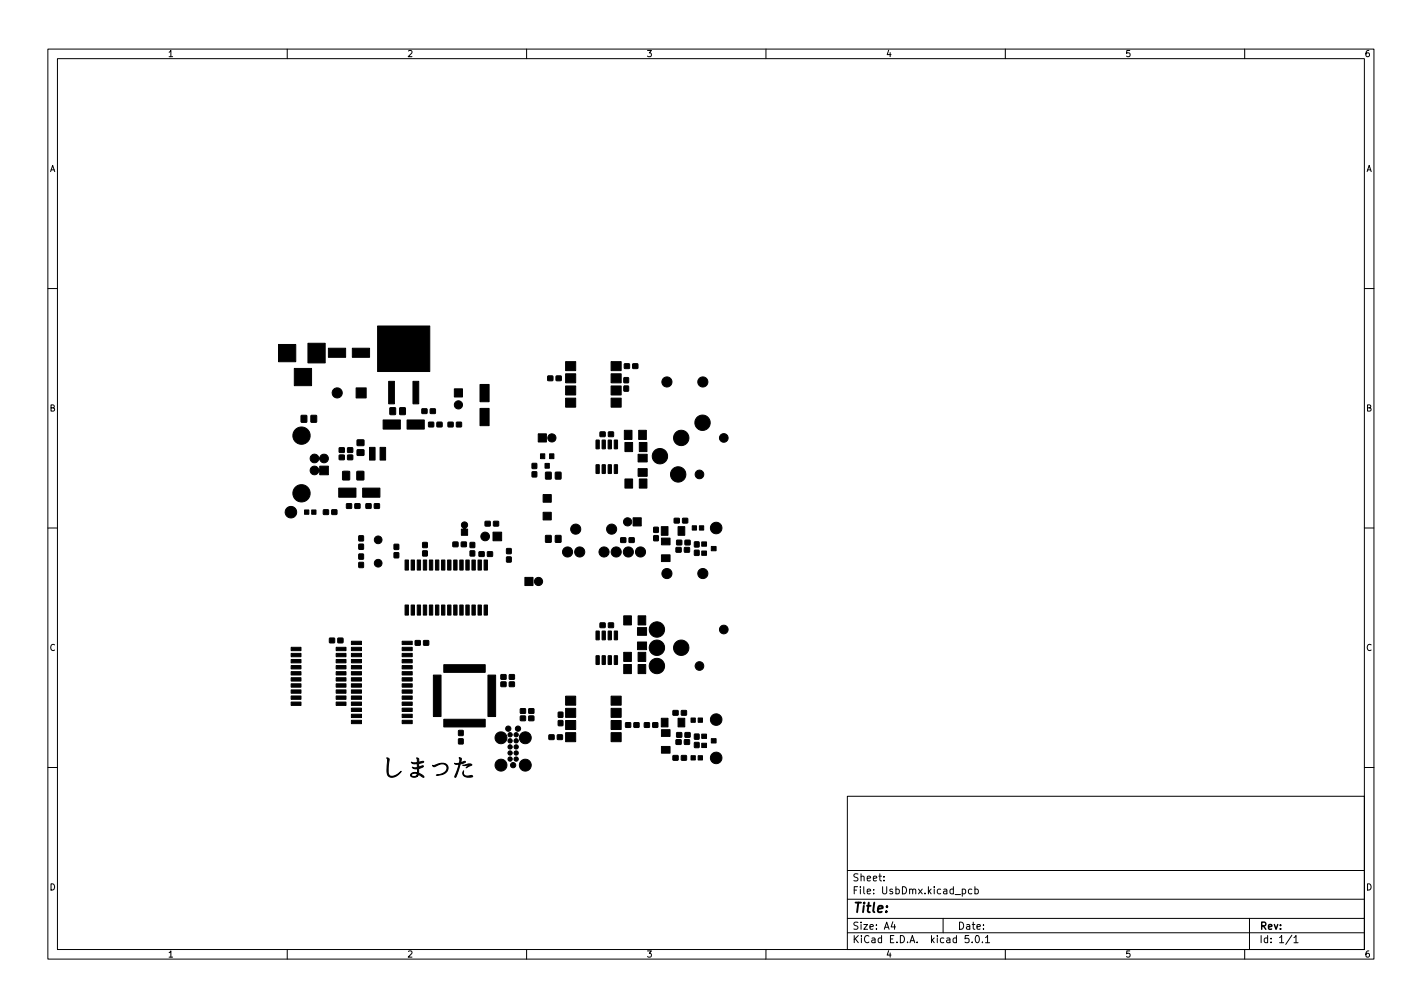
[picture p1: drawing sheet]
<svg xmlns="http://www.w3.org/2000/svg" width="297mm" height="210mm" viewBox="0 0 297 210" stroke-linecap="round" stroke-linejoin="round" font-family="sans-serif">
<defs><g id="words">
<text font-size="2.8" x="178" y="190.6">Title:</text>
<g font-size="2.1">
<text x="178" y="184">Sheet:</text>
<text x="178" y="186.7">File: UsbDmx.kicad_pcb</text>
<text x="178" y="196.9">KiCad E.D.A. kicad 5.0.1</text>
<text x="178" y="194.1">Size: A4</text>
<text x="200" y="194.1">Date:</text>
<text x="263" y="194.1">Rev:</text>
<text x="263" y="196.9">Id: 1/1</text>
</g>
<g font-size="1.8">
<text x="35" y="11.9">1</text>
<text x="85" y="11.9">2</text>
<text x="135" y="11.9">3</text>
<text x="185" y="11.9">4</text>
<text x="235" y="11.9">5</text>
<text x="285" y="11.9">6</text>
<text x="10.3" y="35.9">A</text>
<text x="285.3" y="35.9">A</text>
<text x="10.3" y="85.9">B</text>
<text x="285.3" y="85.9">B</text>
<text x="10.3" y="135.9">C</text>
<text x="285.3" y="135.9">C</text>
<text x="10.3" y="185.9">D</text>
<text x="285.3" y="185.9">D</text>
<text x="35" y="199.9">1</text>
<text x="85" y="199.9">2</text>
<text x="135" y="199.9">3</text>
<text x="185" y="199.9">4</text>
<text x="235" y="199.9">5</text>
<text x="285" y="199.9">6</text>
</g>
</g></defs>
<g fill="none" stroke="#000" stroke-width=".21">
<path d="M10 10.2h277v190.1h-277zM12 12.2h273v186.1h-273zM60 10.2v2M110 10.2v2M160 10.2v2M210 10.2v2M260 10.2v2M10 60.2h2M285 60.2h2M10 110.2h2M285 110.2h2M10 160.2h2"/>
<path d="M177 166.3h108v32h-108zM285 160.2h2M60 198.3v2M110 198.3v2M160 198.3v2M177 194.8h108M177 191.8h108M177 187.8h108M177 181.8h108M184.6 183.8v.1M184.6 183v.1M186.5 192.5l-.4 1h1"/>
<path d="M186.9 193v1M197 191.8v3M201 185.7l.4-.1 .3 .3-.1 .7h-.6M202.4 195.3h-.8v.7l.2-.1 .5 .1 .1 .2v.5l-.3 .1-.5-.1M203 185.7l-.4-.1-.3 .3 .1 .7h.6M203.1 196.7v.1M203.6 185.7l.5-.1 .3 .3-.2 .7h-.6M203.6 185.1v1.5M203.9 195.4l.2-.1a.8 .8 0 0 1 .5 .8 .8 .8 0 0 1-.5 .7 1 1 0 0 1-.2-1.4zM205.2 196.7v.1M205.9 195.8l.4-.5v1.5M205.9 196.8h.8"/>
<path d="M210 198.3v2M260 198.3v2M261 191.8v6.5M269.9 195.3l-1.3 1.9M270.3 195.8l.4-.5v1.5M270.3 196.8h.8"/>
</g>
<g fill="#000" stroke="#000" stroke-width=".21">
<path d="M58.2 71.9h3.6v3.6h-3.6zM64.3 71.7h3.6v4.1h-3.6zM68.6 72.7h3.6v1.9h-3.6zM73.6 72.7h3.6v1.9h-3.6zM78.9 68.1h10.9v9.5h-10.9zM114.4 78.5h1.1v1h-1.1zM116.2 78.5h1v1h-1zM118.2 78h2.1v1.9h-2.1zM118.2 75.5h2.1v1.9h-2.1zM127.7 78h2.1v1.9h-2.1zM127.7 75.5h2.1v1.9h-2.1zM130.3 78.9h1v1h-1z"/>
<path d="M130.4 76h1.1v.9h-1.1zM132.2 76h1v.9h-1zM62.9 86.8h1.2l-.1 1.4-1.1-.1zM61.5 76.9h3.6v3.6h-3.6zM65 97.7a1.18 1.18 0 0 1 1.7 .3l.1-.7h1.8v1.8h-1.8l-.1-.7a.94 .94 0 0 1-1.3 .6 .94 .94 0 0 1-.4-1.3zM65 95.2a1.05 1.05 0 0 1 1.7 .4 .9 .9 0 0 1 1.1-.8 .9 .9 0 0 1 .6 1.2 .9 .9 0 0 1-1.3 .4l-.4-.6a.93 .93 0 0 1-1.3 .8 .93 .93 0 0 1-.4-1.4zM65 86.8h1.1v1.4l-1.2-.1zM70.9 95h1v1h-1zM70.9 93.5h1v.9h-1zM71.6 98.4l1.4 .1v1.7h-1.4zM72.6 95h1.1v1h-1.1zM72.6 93.5h1.1v.9h-1.1z"/>
<path d="M74.6 98.4l1.4 .1v1.7h-1.5zM74.6 93.9h1.4v1.1l-1.4 .1zM74.6 91.9l1.4-.1v1.2h-1.4zM74.4 81h2.1v2.1h-2.1zM77.2 93.4h1.1v2.7h-1.1zM79.4 93.4h1.1v2.7h-1.1zM81.2 79.6h1.2v4.7h-1.2zM81.5 85.2h1.1v1.4l-1.2-.1zM80 87.7h3.6v1.9h-3.6zM83.5 85.2h1.2l-.1 1.4-1.1-.1zM86.3 79.6h1.2v4.7h-1.2zM85 87.7h3.6v1.9h-3.6z"/>
<path d="M88.1 85.4h1.1v.9h-1.1zM89.5 88.2h1.1v.9h-1.1zM89.9 85.4h1v.9h-1zM91.3 88.2h1v.9h-1zM93.6 88.2h1v.9h-1zM95.4 88.2h1v.9h-1zM94.9 81.2h1.7v1.7h-1.7zM100.3 85.3h1.9v3.6h-1.9zM100.3 80.3h1.9v3.6h-1.9zM111.2 98.5h.9v1.1h-.9zM111.2 96.8h.9v1h-.9zM112.9 94.8h.9v1h-.9z"/>
<path d="M112.4 90.6h1.7v1.7h-1.7zM113.8 96.8h1v1h-1zM114 98.6h1.1v1.4h-1.1zM114.8 94.8h.9v1h-.9zM116 98.6h1.2l-.1 1.4h-1.1zM118.2 83.1h2.1v1.9h-2.1zM118.2 80.6h2.1v1.9h-2.1zM124.5 97.1h.7l-.1 1.8-.6-.1zM124.5 91.9h.7l-.1 1.8h-.6zM125.4 90.2h1v.9h-1zM125.8 97.1h.7l-.1 1.8-.6-.1zM125.8 91.9h.7l-.1 1.8h-.6z"/>
<path d="M127.1 97.1h.6v1.8l-.7-.1zM127.1 91.9h.6v1.8h-.7zM127.1 90.2h1v.9h-1zM128.3 97.1h.7l-.1 1.8-.6-.1zM128.3 91.9h.7l-.1 1.8h-.6zM127.7 83.1h2.1v1.9h-2.1zM127.7 80.6h2.1v1.9h-2.1zM130.3 80.6h1v1.1h-1zM130.4 89.8h1.6v2h-1.6zM130.5 92.4h1.6v1.9h-1.6zM133.4 89.8h1.6v2h-1.6zM133.5 92.4h1.6v1.9h-1.6z"/>
<path d="M133.3 97.8h1.9v1.7h-1.9zM133.3 94.8h1.9v1.7h-1.9zM63.6 106.5h.9v.9h-.9zM65.1 106.5h.9v.9h-.9zM67.6 106.5h1v.9h-1zM69.3 106.5h1.1v.9h-1.1zM72.4 105.2h1v.9h-1zM70.8 101.9h3.6v1.9h-3.6zM74.1 105.2h1.1v.9h-1.1zM75 117.4h.9v1.1h-.9zM75 115.7h.9v1h-.9zM75 113.6h.9v1.1h-.9z"/>
<path d="M75 111.9h.9v1h-.9zM76.5 105.2h1v.9h-1zM78.2 105.2h1v.9h-1zM75.8 101.9h3.6v1.9h-3.6zM82.3 115.4h1v1h-1zM82.3 113.7h1v1h-1zM84.6 116.9h.7v2.1h-.7zM85.9 116.9h.7v2.1h-.7zM87.2 116.9h.7v2.1h-.7zM88.4 116.9h.7v2.1h-.7zM88.3 115h.9v1.1h-.9zM88.3 113.3h.9v1h-.9z"/>
<path d="M89.7 116.9h.7v2.1h-.7zM91 116.9h.7v2.1h-.7zM92.2 116.9h.7v2.1h-.7zM93.5 116.9h.7v2.1h-.7zM94.8 116.9h.7v2.1h-.7zM94.6 113.2h1.1v.9h-1.1zM96 116.9h.7v2.1h-.7zM96.5 109.2a.68 .68 0 0 1 1.1 .1 .68 .68 0 0 1-.4 1l.5 .2v1.3h-1.3v-1.3h.4l.1-.2a.75 .75 0 0 1-.4-1.1zM96.4 113.2h1v.9h-1zM97.3 116.9h.7v2.1h-.7zM98.2 115h.9v1.1h-.9zM98.2 113.3h.9v1h-.9z"/>
<path d="M98.6 116.9h.7v2.1h-.7zM99.9 116.9h.7v2.1h-.7zM100.1 115.2h1v1h-1zM101.1 116.9h.7v2.1h-.7zM101.4 108.9h1v.9h-1zM101.8 115.2h1.1v1h-1.1zM103.1 108.9h1v.9h-1zM103 111.1h1.8v1.8h-1.8zM105.8 116.3h1v1h-1zM105.8 114.6h1v1h-1zM114 111.8l1.1 .1v1.3h-1.1zM113.4 107h1.8v1.6h-1.8z"/>
<path d="M113.4 103.3h1.8v1.6h-1.8zM116 111.8l1.2 .1-.1 1.3h-1.1zM129.7 112.3h1v.9h-1zM130.5 100h1.6v1.9h-1.6zM131.4 112.3h1.1v.9h-1.1zM132.2 108.1h1.7v1.7h-1.7zM133.5 100h1.6v1.9h-1.6zM136.6 111.9h.9v1h-.9zM136.6 110.1h.9v1h-.9zM138.1 110h1.4v1.8h-1.4zM138.2 115.9h1.8v1.4h-1.8zM138.2 112.4h1.8v1.4h-1.8z"/>
<path d="M140.8 108.2h1.1v1h-1.1zM141.2 114.3h1.1v1h-1.1zM141.4 112.8h1v.9h-1zM141.6 110h1.4v1.8h-1.4zM142.6 108.2h1v1h-1zM143 114.3h1v1h-1zM143.1 112.8h1v.9h-1zM144.6 109.8h.9v.9h-.9zM145.1 114.9h.9v1h-.9zM145.1 113.2h.9v1h-.9zM146.1 109.8h.9v.9h-.9zM146.6 115h1v.9h-1z"/>
<path d="M146.6 113.1h1v.9h-1zM148.6 114.1h1v.9h-1zM60.8 139h2.1v.7h-2.1zM60.8 137.7h2.1v.7h-2.1zM60.8 136.4h2.1v.7h-2.1zM60.8 135.2h2.1v.7h-2.1zM68.8 133.3h1.1v.9h-1.1zM70.6 133.3h1v.9h-1zM70.2 139h2.1v.7h-2.1zM70.2 137.7h2.1v.7h-2.1zM70.2 136.4h2.1v.7h-2.1zM70.2 135.2h2.1v.7h-2.1z"/>
<path d="M73.4 139h2.1v.7h-2.1zM73.4 137.7h2.1v.7h-2.1zM73.4 136.4h2.1v.7h-2.1zM73.4 135.2h2.1v.7h-2.1zM73.4 133.9h2.1v.7h-2.1zM84.6 126.3h.7v2.1h-.7zM84 139h2.1v.7h-2.1zM84 137.7h2.1v.7h-2.1zM84 136.4h2.1v.7h-2.1zM84 135.2h2.1v.7h-2.1zM84 133.9h2.1v.7h-2.1zM85.9 126.3h.7v2.1h-.7z"/>
<path d="M86.7 133.8h1.1v.9h-1.1zM87.2 126.3h.7v2.1h-.7zM88.4 126.3h.7v2.1h-.7zM88.5 133.8h1v.9h-1zM89.7 126.3h.7v2.1h-.7zM91 126.3h.7v2.1h-.7zM92.2 126.3h.7v2.1h-.7zM93.5 126.3h.7v2.1h-.7zM94.8 126.3h.7v2.1h-.7zM96 126.3h.7v2.1h-.7zM97.3 126.3h.7v2.1h-.7zM98.6 126.3h.7v2.1h-.7z"/>
<path d="M99.9 126.3h.7v2.1h-.7zM101.1 126.3h.7v2.1h-.7zM109.6 120.6h1.7v1.7h-1.7zM124.5 136.9l.7 .1-.1 1.7h-.6zM124.5 131.8h.7l-.1 1.8-.6-.1zM125.4 130.1h1v.9h-1zM125.8 136.9l.7 .1-.1 1.7h-.6zM125.8 131.8h.7l-.1 1.8-.6-.1zM127.1 136.9l.6 .1v1.7h-.7zM127.1 131.8h.6v1.8l-.7-.1zM127.1 130.1h1v.9h-1zM128.3 136.9l.7 .1-.1 1.7h-.6z"/>
<path d="M128.3 131.8h.7l-.1 1.8-.6-.1zM130.3 136.2h1.6v1.9h-1.6zM130.3 128.6h1.6v1.9h-1.6zM133.3 136.2h1.6v1.9h-1.6zM133.3 128.6h1.6v1.9h-1.6zM133.2 134h1.9v1.6h-1.9zM133.2 131h1.9v1.6h-1.9zM60.8 146.6h2.1v.7h-2.1zM60.8 145.3h2.1v.7h-2.1zM60.8 144h2.1v.7h-2.1zM60.8 142.8h2.1v.7h-2.1zM60.8 141.5h2.1v.7h-2.1z"/>
<path d="M60.8 140.2h2.1v.7h-2.1zM70.2 146.6h2.1v.7h-2.1zM70.2 145.3h2.1v.7h-2.1zM70.2 144h2.1v.7h-2.1zM70.2 142.8h2.1v.7h-2.1zM70.2 141.5h2.1v.7h-2.1zM70.2 140.2h2.1v.7h-2.1zM73.4 150.4h2.1v.7h-2.1zM73.4 149.1h2.1v.7h-2.1zM73.4 147.9h2.1v.7h-2.1zM73.4 146.6h2.1v.7h-2.1zM73.4 145.3h2.1v.7h-2.1z"/>
<path d="M73.4 144h2.1v.7h-2.1zM73.4 142.8h2.1v.7h-2.1zM73.4 141.5h2.1v.7h-2.1zM73.4 140.2h2.1v.7h-2.1zM84 150.4h2.1v.7h-2.1zM84 149.1h2.1v.7h-2.1zM84 147.9h2.1v.7h-2.1zM84 146.6h2.1v.7h-2.1zM84 145.3h2.1v.7h-2.1zM84 144h2.1v.7h-2.1zM84 142.8h2.1v.7h-2.1zM84 141.5h2.1v.7h-2.1z"/>
<path d="M84 140.2h2.1v.7h-2.1zM90.5 141h1.6v8.6h-1.6zM95.8 154.3h.9v1h-.9zM95.8 152.5h.9v1.1h-.9zM95.9 158.2h.1a.42 .42 0 0 1 .4 .2 .42 .42 0 0 1-.1 .5l-.1 .3 .8-.2 .2 .1-1.1 .4-.8 2.6a.17 .17 0 0 1-.1 .2 .17 .17 0 0 1-.2-.1 .17 .17 0 0 1 0-.2l.9-2.4h-.6l-.4-.2 1.1-.1 .1-.7zM96.7 159.7l1.4-.2a.24 .24 0 0 1 .3 0 .24 .24 0 0 1 0 .3l-1 .5 .6-.6-.4 .1a.7 .7 0 0 1-.9-.1zM92.7 150.2h8.7v1.6h-8.7zM92.7 138.8h8.7v1.6h-8.7zM101.9 141h1.6v8.6h-1.6zM104.7 142.4h1v.9h-1zM104.7 140.9h1v.9h-1zM106.4 142.4h1v.9h-1z"/>
<path d="M106.4 140.9h1v.9h-1zM108.7 149.5h1.1v.9h-1.1zM108.7 148h1.1v.9h-1.1zM110.5 149.5h1v.9h-1zM110.5 148h1v.9h-1zM114.7 153.5h1v.9h-1zM116.4 153.5h1.1v.9h-1.1zM116.6 150.5h1v1h-1zM116.6 148.7h1v1.1h-1zM118.2 153h2.1v1.9h-2.1zM118.2 150.4h2.1v1.9h-2.1zM118.2 147.9h2.1v1.9h-2.1z"/>
<path d="M118.2 145.4h2.1v1.8h-2.1zM127.7 153h2.1v1.9h-2.1zM127.7 150.4h2.1v1.9h-2.1zM127.7 147.9h2.1v1.9h-2.1zM127.7 145.4h2.1v1.8h-2.1zM130.7 150.9h1v.9h-1zM130.3 138.7h1.6v1.9h-1.6zM132.4 150.9h1.1v.9h-1.1zM133.3 138.7h1.6v1.9h-1.6zM134.6 150.9h1v.9h-1zM136.4 150.9h1v.9h-1zM138.1 150h1.4v1.8h-1.4z"/>
<path d="M138.2 155.9h1.8v1.4h-1.8zM138.2 152.4h1.8v1.4h-1.8zM140.6 157.8h1v.9h-1zM140.6 148.4h1v.9h-1zM141.2 154.5h1.1v.9h-1.1zM141.4 153h1v.9h-1zM141.6 150h1.4v1.8h-1.4zM142.3 157.8h1.1v.9h-1.1zM142.3 148.4h1.1v.9h-1.1zM143 154.5h1v.9h-1zM143.1 153h1v.9h-1zM144.3 157.8h.9v.9h-.9z"/>
<path d="M144.3 149.9h.9v.9h-.9zM145.1 155h.9v1.1h-.9zM145.1 153.3h.9v1h-.9zM145.8 157.8h.9v.9h-.9zM145.8 149.9h.9v.9h-.9zM146.6 155.2h1v.9h-1zM146.6 153.3h1v.9h-1zM148.6 154.2h1v.9h-1zM80.8 158.2a.42 .42 0 0 1 .5 .5l-.2 2.1a1.01 1.01 0 0 0 .4 1.2 1.01 1.01 0 0 0 1.3-.2l1-.7a2.24 2.24 0 0 1-2.6 1 4 4 0 0 1-.3-2.9v-.7zM85.9 159.2h1.3l-.1-1a.61 .61 0 0 1 .4 .9h.2a.59 .59 0 0 1 .8 0l-1 .3v.8l.2-.1a.5 .5 0 0 1 .8-.1l-1 .5-.1 .9a1.27 1.27 0 0 1 1.1 .9l-1.1-.6-.2 .4v-.5a.82 .82 0 0 0-1.3 .3 .76 .76 0 0 0 1.3-.3v.5a.82 .82 0 0 1-.8 .3 .82 .82 0 0 1-.6-.6 1.17 1.17 0 0 1 1.4-.4v-.5a.32 .32 0 0 0 0-.4 .32 .32 0 0 0-.5 0l-.6-.3 1.1 .1v-.8a1.16 1.16 0 0 1-1.3-.3zM90.4 159.8h.2a2.5 2.5 0 0 1 2.8 0 1.44 1.44 0 0 1-1.5 2h-.7a2.17 2.17 0 0 0 2.2-1.5 1.23 1.23 0 0 0-2-.5 .63 .63 0 0 1-1.1 0zM96.8 160.9a.93 .93 0 0 0 .4 1.1 .93 .93 0 0 0 1.1-.1 .23 .23 0 0 1 .3 0 .23 .23 0 0 1 .1 .3 .23 .23 0 0 1-.3 .1h-.4a.96 .96 0 0 1-1-.3 .96 .96 0 0 1-.2-1.1z"/>
<circle cx="139.3" cy="79.8" r="1.06"/>
<circle cx="146.8" cy="79.8" r="1.06"/>
<circle cx="63" cy="91" r="1.81"/>
<circle cx="70.4" cy="82" r="1.06"/>
<circle cx="95.8" cy="84.5" r=".86"/>
<circle cx="115.3" cy="91.4" r=".86"/>
<circle cx="137.8" cy="95.2" r="1.61"/>
<circle cx="141.7" cy="99.1" r="1.61"/>
<circle cx="142.3" cy="91.4" r="1.61"/>
<circle cx="146.1" cy="99.1" r=".9"/>
<circle cx="146.8" cy="88.3" r="1.61"/>
<circle cx="151.2" cy="91.4" r=".9"/>
<circle cx="60.8" cy="106.9" r="1.2"/>
<circle cx="63" cy="103" r="1.81"/>
<circle cx="79" cy="117.6" r=".8"/>
<circle cx="79" cy="112.7" r=".8"/>
<circle cx="101.3" cy="112" r=".9"/>
<circle cx="118.6" cy="115.2" r="1.06"/>
<circle cx="120.3" cy="110.5" r="1.06"/>
<circle cx="121.1" cy="115.2" r="1.06"/>
<circle cx="126.2" cy="115.2" r="1.06"/>
<circle cx="127.8" cy="110.5" r="1.06"/>
<circle cx="128.7" cy="115.2" r="1.06"/>
<circle cx="131.1" cy="109" r=".86"/>
<circle cx="131.3" cy="115.2" r="1.06"/>
<circle cx="133.8" cy="115.2" r="1.06"/>
<circle cx="139.3" cy="119.8" r="1.06"/>
<circle cx="146.8" cy="119.8" r="1.06"/>
<circle cx="149.6" cy="110.2" r="1.21"/>
<circle cx="112.5" cy="121.4" r=".86"/>
<circle cx="137.2" cy="135.2" r="1.61"/>
<circle cx="137.2" cy="139.1" r="1.61"/>
<circle cx="137.2" cy="131.4" r="1.61"/>
<circle cx="142.3" cy="135.2" r="1.61"/>
<circle cx="146.1" cy="139.1" r=".9"/>
<circle cx="151.2" cy="131.4" r=".9"/>
<circle cx="104.6" cy="159.8" r="1.24"/>
<circle cx="104.6" cy="154" r="1.24"/>
<circle cx="106.2" cy="152.1" r=".55"/>
<circle cx="106.6" cy="157.2" r=".45"/>
<circle cx="106.6" cy="156" r=".45"/>
<circle cx="106.6" cy="153.4" r=".45"/>
<circle cx="106.6" cy="154.7" r=".45"/>
<circle cx="106.6" cy="158.5" r=".45"/>
<circle cx="107.2" cy="159.8" r=".55"/>
<circle cx="107.8" cy="154.7" r=".45"/>
<circle cx="107.8" cy="158.5" r=".45"/>
<circle cx="107.8" cy="157.2" r=".45"/>
<circle cx="107.8" cy="153.4" r=".45"/>
<circle cx="107.8" cy="156" r=".45"/>
<circle cx="108.2" cy="152.1" r=".55"/>
<circle cx="109.7" cy="159.8" r="1.24"/>
<circle cx="109.7" cy="154" r="1.24"/>
<circle cx="149.6" cy="158.2" r="1.21"/>
<circle cx="149.6" cy="150.2" r="1.2"/>
</g>
<use href="#words"/>
</svg>
